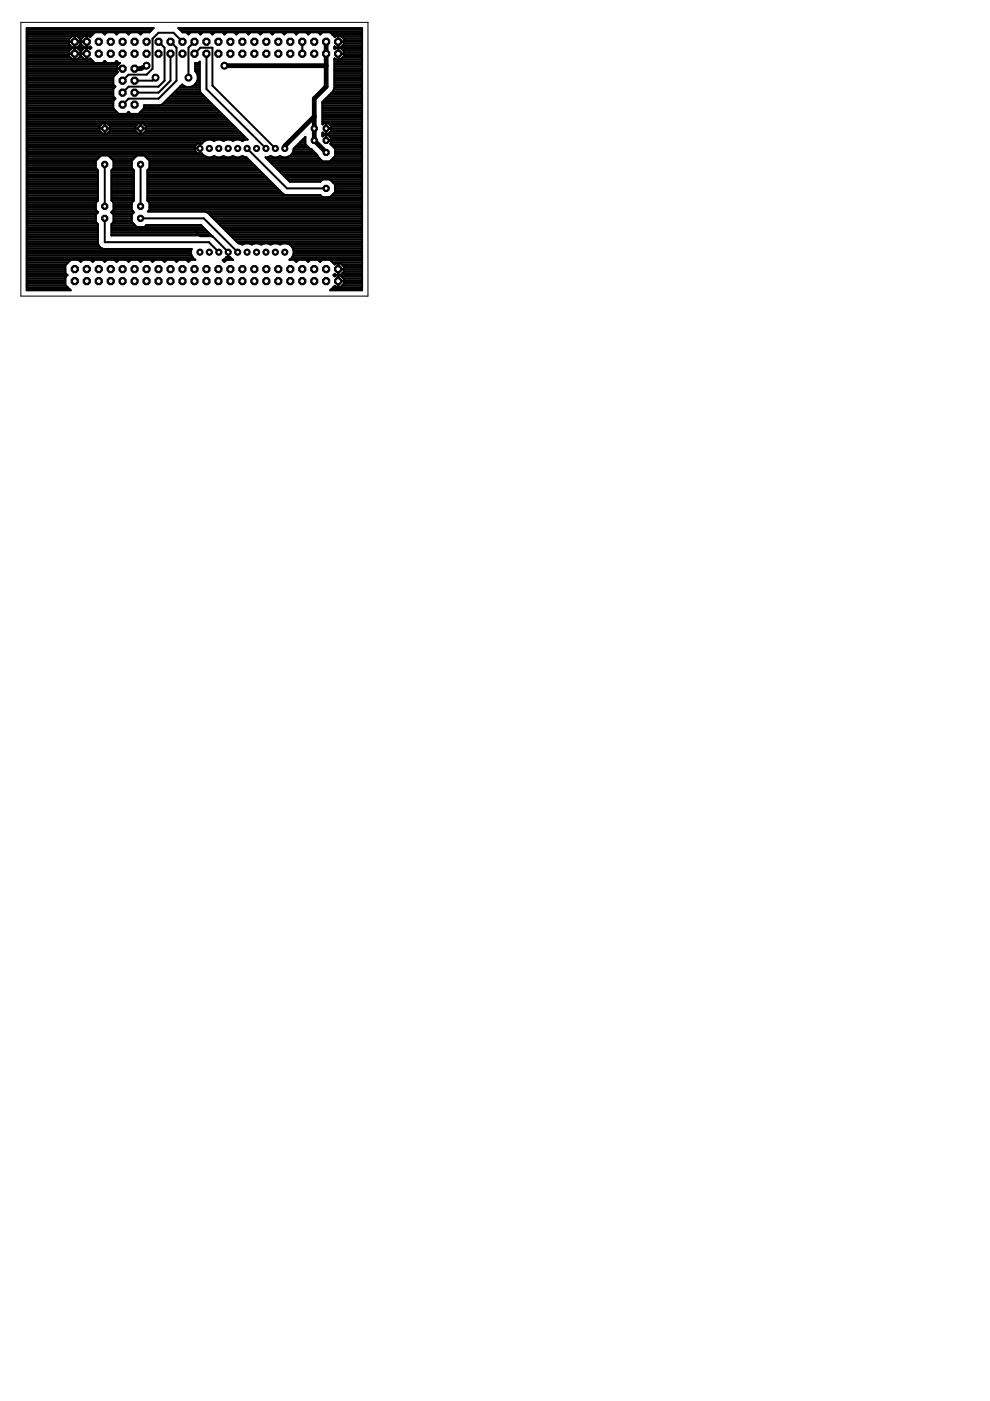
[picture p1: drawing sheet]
<svg xmlns="http://www.w3.org/2000/svg" width="210mm" height="297mm" viewBox="0 0 210 297" stroke-linecap="round" stroke-linejoin="round" font-family="sans-serif">
<g fill="none" stroke="#000" stroke-width=".42">
<path d="M5.7 8.9h10.1M5.7 12.6h13.7M5.7 13.4h19.8l-.7 .7v.4M5.7 19.7h18.3M5.7 19.4h18.3M5.7 19h18.3M5.7 18.6h18.5M5.7 18.2h18.6M5.7 17.9h18.3M5.7 17.5h18.3M5.7 17.1h18.3M5.7 16.7h18.3"/>
<path d="M5.7 16.4h18.3M5.7 16h18.6M5.7 15.6h19M5.7 15.2h19.3M5.7 14.9h19.1M5.7 14.1h19.1M5.7 13.7h19.4M5.7 13h14M5.7 12.2h9.3M5.7 11.9h8.9M5.7 11.5h8.9M5.7 11.1h8.9"/>
<path d="M5.7 10.8h9.1M5.7 10.4h9.4M5.7 10h9.6M5.7 9.6h9.2M5.7 9.2h8.9M5.7 8.5h8.9M5.7 8.1h9.1M5.7 7.7h9.5M5.7 7.4h13.9M5.7 7h14.3M5.7 6.6h26.2M5.7 6.3h26.6"/>
<path d="M14.6 11.9v-.5h2.5v.5M14.6 8.3l.7-.7h.5v2.5h-.5l-.7-.7v-.5h2.5v.5l-.7 .7h-.5v-2.5h.5l.7 .7v.5h-2.5zM14.6 11.9l.7 .7M15.8 12.6v-2.4h-.5l-.7 .7v.4h2.5v-.4l-.7-.7h-.5v2.4M15.8 12.2h.1M15.8 11.9h.1M15.8 11.5h.1M15.8 11.1h.1M15.8 10.8h.1M15.8 10.4h.1M15.8 10h.1M15.8 9.6h.1"/>
<path d="M15.8 9.2h.1M15.8 8.5h.1M15.8 8.1h.1M15.8 7.7h.1M15.9 11.4v-2.6h2.5v2.6M16.4 10h1.4M16.5 7.7h1.3M16.6 10.4h1.1M16.7 12.2h.8M16.8 9.6h.6M16.8 8.1h.6M16.9 10.8h.4"/>
<path d="M17.1 11.9l-.7 .7M17.1 11.9h.1M17.1 11.5h.1M17.1 11.1h.1M17.1 9.2h.1M17.1 8.5h.1M17.2 11.9v-.5h1.2v1.2M17.2 11.9l.7 .7M18.3 12.2h.1M18.3 11.9h.1M18.3 11.5h.1M18.3 11.1h.1"/>
<path d="M18.3 10.8h.1M18.3 10.4h.1M18.3 10h.1M18.3 9.6h.1M18.3 9.2h.1M18.3 8.5h.1M18.3 8.1h.1M18.3 7.7h.1M18.9 12.6l.2-.2 1 1M19 10h.3M19 7.7h.2M19.1 10.4h.1"/>
<path d="M19.1 10.4l.3-.3-.3-.3-.2 .3h-.5v-1.2h-1.2v.5l.7 .7h.4v-2.5h-.4l-.7 .7v.5h1.2v-1.2h.5l.2 .3 1-1h1.6l.5 .4 .4-.4h1.7l.4 .4 .5-.4h1.6l.5 .4 .4-.4h1.7l.4 .4 .5-.4h1.4l.9-1h-26.9v55.7h9.3l-1.1-1.2v-1.6l.4-.5-.4-.4v-1.7l1.1-1.1h1.7l.4 .4 .5-.4h1.6l.5 .4 .4-.4h1.6l.5 .4 .4-.4h1.7l.4 .4 .5-.4h1.6l.5 .4 .4-.4h1.7l.4 .4 .5-.4h1.6l.4 .4 .5-.4h1.6l.5 .4 .4-.4h1.7l.4 .4 .5-.4h1.6l.5 .4 .4-.4h1l-.6-.6M19.1 10.4l-.2-.2h-.5v1.1h-1.2v-.4l.7-.7h.4v2.4M21.7 13.4l.5-.5 .4 .5M21.9 7h.6M22.1 13h.2M24.3 13.4l.4-.5 .5 .5M24.4 7h.6M24.7 13h.1M27 7h.6M29.5 7h.6M33 16.5l-.7 .6h-3.8M33.6 8.8l1.3 1.3v7l-1.3 1.3h-6.3l-1.3 1.2"/>
<path d="M36.2 8.8l1.2 1.3v7l-3.8 3.8h-6.3l-1.3 1.3M36.2 11.4v5.7l-2.6 2.5h-5.1M36.8 19.7h5.8M37.2 19.4h5.2M37.5 19h4.9M37.9 18.6h4.5M38.1 6.3h38.7M38.3 18.2h.8M38.5 6.6h38.3M38.7 8.8l-1.9-1.9h-3.2l-1.3 1.3v6.4l-1.2 1.2h-3.8l-1.3 1.3M39.6 7h.7M40.8 18.2h1.6"/>
<path d="M41.2 11.4l1.3-1.3h2.5v8l13.4 13.4M41.2 8.8l-1.2 1.3v6.4M41.4 17.9h1M41.4 14.5h1M41.4 14.9h1M41.4 14.1h1M41.4 13.7h1M41.5 15.2h.9M41.7 17.5h.7M41.7 15.6h.7M41.8 17.1h.6M41.9 16h.5"/>
<path d="M41.9 16.7h.5M41.9 16.4h.5M42.1 13.4l.3-.3v6.1l.2 .5 9.9 9.9h-.5l-.6 .3-.6-.3h-.8l-.6 .3-.6-.3h-.8l-.6 .3-.6-.3h-.8l-.6 .3a1.89 1.89 0 0 0-2.6 .6 1.1 1.1 0 0 0-1.3 .3 1.1 1.1 0 0 0-.1 1.3M42.2 7h.6M42.4 13.4h-1v1.7a1.97 1.97 0 0 1 0 2.8 1.97 1.97 0 0 1-2.8 0l-4.2 4.2-.5 .2h-3.4v.7l-1.1 1.2h-1.7l-.4-.5-.5 .5h-1.6l-1.2-1.2v-1.6l.5-.5-.5-.5v-1.6l.5-.4-.5-.5v-1.6l1-1-.2-.2v-.5l1.2-.1h-20.3M43.6 11.4h.2v7.5l12.6 12.6M44.7 7h.7M47.3 7h.6M49.8 7h.6M52.3 7h.7M54.9 7h.6M57.4 7h.7"/>
<path d="M60 7h.6M62.5 7h.6M64.1 8.8v2.6M65 7h.7M67.6 7h.6M70.1 7h6.7M70.2 19.7h6.6M70.5 7.4h6.3M70.6 19.4h6.2M70.8 19h6M70.9 7.7h.2M70.9 12.6h5.9"/>
<path d="M70.9 13.4h5.9M70.9 14.5h5.9M70.9 18.6h5.9M70.9 18.2h5.9M70.9 17.9h5.9M70.9 17.5h5.9M70.9 17.1h5.9M70.9 16.7h5.9M70.9 16.4h5.9M70.9 16h5.9M70.9 15.6h5.9M70.9 15.2h5.9"/>
<path d="M70.9 14.9h5.9M70.9 14.1h5.9M70.9 13.7h5.9M70.9 13h5.9M70.9 10h.2M71 10.4h.1M71 10.4v-.6l.2 .3h.4v-1.2h1.3v.5l-.7 .7h-.4v-2.5h.4l.7 .7v.5h-1.3v-1.2h-.4l-.2 .3-1-1h-1.7l-.4 .4-.5-.4h-1.6l-.4 .4-.5-.4h-1.6l-.5 .4-.4-.4h-1.7l-.4 .4-.5-.4h-1.6l-.5 .4-.4-.4h-1.7l-.4 .4-.4-.4h-1.7l-.4 .4-.5-.4h-1.6l-.5 .4-.4-.4h-1.7l-.4 .4-.5-.4h-1.6l-.5 .4-.4-.4h-1.7l-.4 .4-.4-.4h-1.7l-.4 .4-.5-.4h-.8l-.9-1h39v55.7h-6.8l1-1 .2 .2h.4v-1.1h1.3v.4l-.7 .7h-.4v-2.4h.4l.7 .7v.5h-1.3v-1.2h-.4l-.2 .2-.3-.3 .3-.2 .2 .2M71 10.4l.2-.2h.4v1.1h1.3v-.4l-.7-.7h-.4v2.4M71.2 12.6l-.2-.2-.1 .1v6.2l-.3 .6-2.3 2.3v4.7l.1 .1 .3-.3h.9l.7 .7v.9l-.7 .7M71.6 12.2h.2M71.6 11.9h.2M71.6 11.5h.2"/>
<path d="M71.6 11.1h.2M71.6 10.8h.2M71.6 10.4h.2M71.6 10h.2M71.6 9.6h.2M71.6 9.2h.2M71.6 8.5h.2M71.6 8.1h.2M71.6 7.7h.2M71.7 8.8v2.6M71.8 8.9h5M72.3 10h4.5"/>
<path d="M72.3 7.7h4.5M72.4 10.4h4.4M72.6 12.2h4.2M72.6 9.6h4.2M72.7 8.1h4.1M72.8 10.8h4M72.9 11.9v-.5h-1.3v1.2M72.9 11.9l-.7 .7M72.9 11.9h3.9M72.9 11.5h3.9M72.9 11.1h3.9M72.9 9.2h3.9"/>
<path d="M72.9 8.5h3.9M5.7 38.1h15.1M5.7 28.3h45.5M5.7 27.2h44.4M5.7 20.1h18.3M5.7 39.9h15.1M5.7 39.6h15.1M5.7 39.2h15.1M5.7 38.8h15.1M5.7 38.4h15.1M5.7 37.7h15.1M5.7 37.3h15.1"/>
<path d="M5.7 37h15.1M5.7 36.6h15.1M5.7 36.2h15.1M5.7 35.8h14.8M5.7 35.5h14.6M5.7 35.1h14.6M5.7 34.7h14.6M5.7 34.3h14.6M5.7 34h14.7M5.7 33.6h15.1M5.7 33.2h15.5M5.7 32.8h37.4"/>
<path d="M5.7 32.4h36.2M5.7 32.1h35.8M5.7 31.7h35.6M5.7 31.3h35.6M5.7 31h35.7M5.7 30.6h36M5.7 30.2h37.3M5.7 29.8h37.8M5.7 29.5h46.7M5.7 29.1h46.3M5.7 28.7h45.9M5.7 28h15.6"/>
<path d="M5.7 27.6h15.4M5.7 26.8h15.4M5.7 26.5h15.7M5.7 26.1h43.3M5.7 25.7h42.9M5.7 25.3h42.5M5.7 25h42.2M5.7 24.6h41.8M5.7 24.2h41.4M5.7 23.9h19.2M5.7 23.5h18.8M5.7 23.1h18.4"/>
<path d="M5.7 22.7h18.3M5.7 22.4h18.3M5.7 22h18.3M5.7 21.6h18.3M5.7 21.2h18.5M5.7 20.8h18.7M5.7 20.5h18.3M21.7 28.4l-.6-.7v-.9l.6-.7h.9l.7 .7v.9l-.7 .7M22.2 26.1v2.3M22.2 34.9v8.9M22.2 28h.1M22.2 27.6h.1"/>
<path d="M22.2 26.8h.1M22.2 26.5h.1M23 26.5h6M23.1 28h5.9M23.2 33.2h5.6M23.3 27.6h5.4M23.3 26.8h5.4M23.6 33.6h4.8M23.6 38.1h4.8M23.6 39.9h4.8M23.6 39.6h4.8M23.6 39.2h4.8"/>
<path d="M23.6 38.8h4.8M23.6 38.4h4.8M23.6 37.7h4.8M23.6 37.3h4.8M23.6 37h4.8M23.6 36.6h4.8M23.6 36.2h4.8M23.9 35.8h4.2M23.9 34h4.2M24.1 35.5h3.8M24.1 35.1h3.8M24.1 34.7h3.8"/>
<path d="M24.1 34.3h3.8M27.1 23.9h.3M29.4 28.4l-.7-.7v-.9l.7-.7h.9l.6 .7v.9l-.6 .7M29.7 23.9h17M29.8 26.1v2.3M29.8 34.9v9.1M29.8 28h.1M29.8 27.6h.1M29.8 26.8h.1M29.8 26.5h.1M30 23.5h16.4M30.4 23.1h15.6"/>
<path d="M30.5 22.7h15.1M30.5 22.4h14.7M30.6 26.5h18.8M30.7 28h20.2M30.8 33.2h12.9M30.9 27.6h19.6M30.9 26.8h18.8M31.2 33.6h21.3M31.2 38.1h25.8M31.2 39.9h27.6M31.2 39.6h27.3M31.2 39.2h26.9"/>
<path d="M31.2 38.8h26.5M31.2 38.4h26.1M31.2 37.7h25.4M31.2 37.3h25M31.2 37h24.6M31.2 36.6h24.3M31.2 36.2h23.9M31.5 35.8h23.2M31.6 34h21.3M31.7 35.5h22.7M31.7 35.1h22.3M31.7 34.7h21.9"/>
<path d="M31.7 34.3h21.5M34.6 22h10.3M34.9 21.6h9.6M35.3 21.2h8.8M35.7 20.8h8.1M36 20.5h7.4M36.4 20.1h6.6M41.3 31.5h1.1M41.4 32.1a1.07 1.07 0 0 0 1.4 .4 1.89 1.89 0 0 0 2.6 .6l.6 .3h.8l.6-.3 .6 .3h.8l.6-.3 .6 .3h.8l.6-.3 .9 .3 7.7 7.7 .6 .3h7.3l.5 .4M42.4 30.4v2.2M42.4 32.4h.1M42.4 32.1h.1"/>
<path d="M42.4 31.7h.1M42.4 31.3h.1M42.4 31h.1M42.4 30.6h.1M45.1 33.2h.6M45.3 29.8h.2M47.1 33.2h.6M47.3 29.8h.2M49.1 33.2h.6M49.3 29.8h.2M51.1 33.2h.5M51.3 29.8h.2"/>
<path d="M52.4 31.5l8.5 8.4h8.3M56.5 33.6h11.3M56.9 34h11.2M57.1 33.2h.6M57.3 34.3h19.5M57.6 34.7h19.2M58 35.1h18.8M58.4 35.5h18.4M58.7 35.8h18.1M59.1 36.2h17.7M59.1 33.2h.5M59.5 36.6h17.3"/>
<path d="M59.9 37h16.9M60.2 37.3h16.6M60.4 30.9l-.1 .2M60.6 37.7h16.2M61 38.1h15.8M61.1 33.2h6.3M61.4 38.4h6.6M61.7 32.8h5.5M62 32.4h4.9M62.2 32.1h4.3M62.3 31.7h3.8M62.4 31.3h3.1"/>
<path d="M62.8 31h2.4M63.2 30.6h1.6M63.6 30.2h1.1M63.9 29.8h.8M64.3 29.5h.4M64.7 29.1h.1M64.7 30.6v-1.6l-2.4 2.5a1.86 1.86 0 0 1-2.9 1.6l-.6 .3h-.8l-.6-.3-.6 .3h-.5l5.1 5.1h6.5l.5-.4M68.3 28.3h8.5M68.3 28.7h.3M68.3 26.1h8.5M68.3 25.7h8.5M68.3 25.3h8.5"/>
<path d="M68.3 25h8.5M68.3 24.6h8.5M68.3 24.2h8.5M68.3 23.9h8.5M68.3 23.5h8.5M68.3 23.1h8.5M68.3 22.7h8.5M68.3 22.4h8.5M68.3 22h8.5M68.4 21.6h8.4M68.7 28.4l-.3-.3-.1 .1 .1 .7 .3-.2h.9l.7 .6v.9l-.3 .3 1 1v1.6l-1.1 1.1h-1.5l-1.1-1.1v-.2l-2.6-2.3M68.7 21.2h8.1"/>
<path d="M69.1 20.8h7.7M69.2 28.7v1.1h1.1M69.2 26.1v2.3M69.2 27.2h7.6M69.2 29.5h.1M69.2 29.1h.1M69.2 28.7h.1M69.2 28h.1M69.2 27.6h.1M69.2 26.8h.1M69.2 26.5h.1M69.5 20.5h7.3"/>
<path d="M69.7 28.7h7.1M69.9 20.1h6.9M69.9 38.1l1.1 1.1v1.5M70 26.5h6.8M70 28h6.8M70 29.1h6.8M70.1 30.6h6.7M70.2 34h6.6M70.3 30.2h6.5M70.3 29.8h6.5M70.3 29.5h6.5M70.3 27.6h6.5"/>
<path d="M70.3 26.8h6.5M70.3 38.4h6.5M70.5 31h6.3M70.6 33.6h6.2M70.7 38.8h6.1M70.8 31.3h6M70.9 33.2h5.9M71 39.9h5.8M71 39.6h5.8M71 39.2h5.8M71 32.8h5.8M71 32.4h5.8"/>
<path d="M71 32.1h5.8M71 31.7h5.8M5.7 54.5h35.1M5.7 58.3h8.6M5.7 41.8h15.1M5.7 59.8h8.2M5.7 59.4h8.2M5.7 59h8.2M5.7 58.7h8.3M5.7 57.9h8.2M5.7 57.5h8.2M5.7 57.2h8.2"/>
<path d="M5.7 56.8h8.2M5.7 56.4h8.2M5.7 56h8.4M5.7 55.7h8.8M5.7 55.3h9.1M5.7 54.9h35.5M5.7 54.2h35M5.7 53.8h34.8M5.7 53.4h34.8M5.7 53h34.8M5.7 52.7h16M5.7 52.3h15.4"/>
<path d="M5.7 51.9h15.2M5.7 51.5h15.1M5.7 51.2h15.1M5.7 50.8h15.1M5.7 50.4h15.1M5.7 50.1h15.1M5.7 49.7h15.1M5.7 49.3h15.1M5.7 48.9h15.1M5.7 48.6h15.1M5.7 48.2h15.1M5.7 47.8h15.1"/>
<path d="M5.7 47.4h15M5.7 47.1h14.6M5.7 46.7h14.6M5.7 46.3h14.6M5.7 45.9h14.6M5.7 45.6h14.6M5.7 45.2h14.9M5.7 44.8h14.9M5.7 44.4h14.6M5.7 44.1h14.6M5.7 43.7h14.6M5.7 43.3h14.6"/>
<path d="M5.7 42.9h14.6M5.7 42.6h15M5.7 42.2h15.1M5.7 41.4h15.1M5.7 41.1h15.1M5.7 40.7h15.1M5.7 40.3h15.1M16.9 55.3h.5M19.4 55.3h.5M20.3 45.5l.5-.5-.5-.5v-1.5l.5-.5v-6.4l-.5-.5v-1.5l1.1-1.1h1.6l1.1 1.1v1.5l-.5 .5v6.4l.5 .5v1.5l-.5 .5 .5 .5M20.3 45.5v1.6M20.3 47.1l.5 .4v4.1l.6 1 .5 .2h18.8l-.2 1 .3 .7"/>
<path d="M21.9 55.3h.5M22.2 46.3v5.1h22.1l2.1 2.1M23.6 41.8h4.8M23.6 49.7h21M23.6 49.3h20.6M23.6 48.9h20.2M23.6 48.6h19.9M23.6 48.2h19.5M23.6 47.8h5.1M23.6 42.2h4.8M23.6 41.4h4.8M23.6 41.1h4.8"/>
<path d="M23.6 40.7h4.8M23.6 40.3h4.8M23.7 42.6h4.6M23.7 47.4h4.6M23.7 45.2h4.6M23.8 44.8h4.4M24 42.9h4M24.1 47.1l-.5 .4v2.4h21l.4 .2-2.4-2.4h-11.5l-.5 .5h-1.6l-1.1-1.1M24.1 45.5v1.6M24.1 47.1h3.8M24.1 46.7h3.8M24.1 46.3h3.8"/>
<path d="M24.1 45.9h3.8M24.1 45.6h3.8M24.1 44.4h3.8M24.1 44.1h3.8M24.1 43.7h3.8M24.1 43.3h3.8M24.5 55.3h.5M27 55.3h.5M27.9 45.5l.5-.5-.5-.5v-1.5l.5-.5v-6.4l-.5-.5v-1.5l1.1-1.1h1.6l1.1 1.1v1.5l-.5 .5v6.4l.5 .5v1.5l-.4 .4h12.2l.5 .2 6.5 6.5 .9 .3 .6-.3h.8l.6 .3 .6-.3h.8l.6 .3 .6-.3h.8l.6 .3 .6-.3h.8l.6 .3a1.9 1.9 0 0 1 2.4 .2 1.9 1.9 0 0 1 .2 2.4M27.9 45.5v1.6M29.6 55.3h.5M29.8 46.3h13.4l7.2 7.2"/>
<path d="M30.9 47.8h11.8M31.2 41.8h45.6M31.2 42.2h45.6M31.2 41.4h36.8M31.2 41.1h28.8M31.2 40.7h28.4M31.2 40.3h28M31.3 42.6h45.5M31.4 44.8h45.4M31.7 42.9h45.1M31.7 44.4h45.1M31.7 44.1h45.1"/>
<path d="M31.7 43.7h45.1M31.7 43.3h45.1M32.1 55.3h.5M34.6 55.3h.5M37.2 55.3h.5M39.7 55.3h.5M41.2 48.8l1.3 1.3h2.5l3.4 3.3v1.2M44.1 45.2h32.7M44.5 45.6h32.3M44.9 50.1h.1M44.9 45.9h31.9M45.2 46.3h31.6"/>
<path d="M45.6 46.7h31.2M46 47.1h30.8M46.4 47.4h30.4M46.7 47.8h30.1M47.1 48.2h29.7M47.3 55.3h.5M47.5 48.6h29.3M47.6 54.9h1.6M47.9 48.9h28.9M48 54.5h.1M48 54.5l-.8 .7 .4 .3 .4-.4h1.4l-.6-.6h-.1M48.1 54.5h.6"/>
<path d="M48.2 49.3h28.6M48.4 53.5h.1M48.4 54.2h.1M48.4 53.8h.1M48.6 49.7h28.2M48.7 54.5h.1M49 50.1h27.8M49.4 50.4h27.4M49.7 50.8h27.1M50.1 51.2h26.7M50.5 51.5h26.3M61.5 51.9h15.3"/>
<path d="M61.6 54.9h15.2M61.9 52.3h14.9M62 54.5h14.8M62 54.5l-.6 .6h1l.4 .4 .5-.4h1.6l.5 .4 .4-.4h1.6l.5 .4 .4-.4h1.7l1 1 .2-.2h.4v1.1h1.3v-.4l-.7-.7h-.4v2.4M62.1 52.7h14.7M62.1 54.2h14.7M62.2 53h14.6M62.3 53.8h14.5M62.3 53.4h14.5M62.6 55.3h.5M65.1 55.3h.5M67.6 55.3h.5"/>
<path d="M70.2 55.3h6.6M70.3 41.4h6.5M70.6 55.7h6.2M70.7 41.1h6.1M70.7 58.3h6.1M70.9 56h.1M71 40.7l-1.1 1.1M71 40.7h5.8M71 40.3h5.8M71.6 58.3v-1.2h1.3v.5l-.7 .7M71.6 59.8h.2M71.6 59.4h.2"/>
<path d="M71.6 59h.2M71.6 58.7h.2M71.6 57.9h.2M71.6 57.5h.2M71.6 57.2h.2M71.6 56.8h.2M71.6 56.4h.2M71.6 56h.2M71.7 57.1v2.5M72.4 56h4.4M72.5 58.7h4.3M72.6 57.9h4.2"/>
<path d="M72.8 56.4h4M72.9 59h3.9M72.9 59.8h3.9M72.9 59.4h3.9M72.9 57.5h3.9M72.9 57.2h3.9M72.9 56.8h3.9M5.7 61.3h9M5.7 60.9h8.7M5.7 60.5h8.3M5.7 60.2h8.2M70.3 61.3h6.5"/>
<path d="M70.7 60.9h6.1M71.6 60.5h.2M71.6 60.2h.2M72.5 60.5h4.3M72.9 60.2h3.9"/>
</g>
<path d="M31.1 13.9l-1.3 .7h-1.3M47.6 13.9h21.6M69.2 8.8v9.6l-2.6 2.5v8.9l2.6 2.5M66.6 24.7l-6.2 6.2v.6" fill="none" stroke="#000" stroke-width="1"/>
<circle cx="26" cy="14.6" r=".83" fill="#000" stroke="#000" stroke-width=".21"/>
<circle cx="26" cy="14.6" r=".51" fill="#fff" stroke="#000" stroke-width=".21"/>
<circle cx="28.5" cy="14.6" r=".83" fill="#000" stroke="#000" stroke-width=".21"/>
<circle cx="28.5" cy="14.6" r=".51" fill="#fff" stroke="#000" stroke-width=".21"/>
<circle cx="26" cy="17.1" r=".83" fill="#000" stroke="#000" stroke-width=".21"/>
<circle cx="26" cy="17.1" r=".51" fill="#fff" stroke="#000" stroke-width=".21"/>
<circle cx="28.5" cy="17.1" r=".83" fill="#000" stroke="#000" stroke-width=".21"/>
<circle cx="28.5" cy="17.1" r=".51" fill="#fff" stroke="#000" stroke-width=".21"/>
<circle cx="26" cy="19.6" r=".83" fill="#000" stroke="#000" stroke-width=".21"/>
<circle cx="26" cy="19.6" r=".51" fill="#fff" stroke="#000" stroke-width=".21"/>
<circle cx="28.5" cy="19.6" r=".83" fill="#000" stroke="#000" stroke-width=".21"/>
<circle cx="28.5" cy="19.6" r=".51" fill="#fff" stroke="#000" stroke-width=".21"/>
<circle cx="26" cy="22.2" r=".83" fill="#000" stroke="#000" stroke-width=".21"/>
<circle cx="26" cy="22.2" r=".51" fill="#fff" stroke="#000" stroke-width=".21"/>
<circle cx="28.5" cy="22.2" r=".83" fill="#000" stroke="#000" stroke-width=".21"/>
<circle cx="28.5" cy="22.2" r=".51" fill="#fff" stroke="#000" stroke-width=".21"/>
<circle cx="60.4" cy="31.5" r=".66" fill="#000" stroke="#000" stroke-width=".21"/>
<circle cx="60.4" cy="31.5" r=".4" fill="#fff" stroke="#000" stroke-width=".21"/>
<circle cx="58.4" cy="31.5" r=".66" fill="#000" stroke="#000" stroke-width=".21"/>
<circle cx="58.4" cy="31.5" r=".4" fill="#fff" stroke="#000" stroke-width=".21"/>
<circle cx="56.4" cy="31.5" r=".66" fill="#000" stroke="#000" stroke-width=".21"/>
<circle cx="56.4" cy="31.5" r=".4" fill="#fff" stroke="#000" stroke-width=".21"/>
<circle cx="54.4" cy="31.5" r=".66" fill="#000" stroke="#000" stroke-width=".21"/>
<circle cx="54.4" cy="31.5" r=".4" fill="#fff" stroke="#000" stroke-width=".21"/>
<circle cx="52.4" cy="31.5" r=".66" fill="#000" stroke="#000" stroke-width=".21"/>
<circle cx="52.4" cy="31.5" r=".4" fill="#fff" stroke="#000" stroke-width=".21"/>
<circle cx="50.4" cy="31.5" r=".66" fill="#000" stroke="#000" stroke-width=".21"/>
<circle cx="50.4" cy="31.5" r=".4" fill="#fff" stroke="#000" stroke-width=".21"/>
<circle cx="48.4" cy="31.5" r=".66" fill="#000" stroke="#000" stroke-width=".21"/>
<circle cx="48.4" cy="31.5" r=".4" fill="#fff" stroke="#000" stroke-width=".21"/>
<circle cx="46.4" cy="31.5" r=".66" fill="#000" stroke="#000" stroke-width=".21"/>
<circle cx="46.4" cy="31.5" r=".4" fill="#fff" stroke="#000" stroke-width=".21"/>
<circle cx="44.4" cy="31.5" r=".66" fill="#000" stroke="#000" stroke-width=".21"/>
<circle cx="44.4" cy="31.5" r=".4" fill="#fff" stroke="#000" stroke-width=".21"/>
<circle cx="42.4" cy="31.5" r=".66" fill="#000" stroke="#000" stroke-width=".21"/>
<circle cx="42.4" cy="31.5" r=".4" fill="#fff" stroke="#000" stroke-width=".21"/>
<circle cx="42.4" cy="53.5" r=".66" fill="#000" stroke="#000" stroke-width=".21"/>
<circle cx="42.4" cy="53.5" r=".4" fill="#fff" stroke="#000" stroke-width=".21"/>
<circle cx="44.4" cy="53.5" r=".66" fill="#000" stroke="#000" stroke-width=".21"/>
<circle cx="44.4" cy="53.5" r=".4" fill="#fff" stroke="#000" stroke-width=".21"/>
<circle cx="46.4" cy="53.5" r=".66" fill="#000" stroke="#000" stroke-width=".21"/>
<circle cx="46.4" cy="53.5" r=".4" fill="#fff" stroke="#000" stroke-width=".21"/>
<circle cx="48.4" cy="53.5" r=".66" fill="#000" stroke="#000" stroke-width=".21"/>
<circle cx="48.4" cy="53.5" r=".4" fill="#fff" stroke="#000" stroke-width=".21"/>
<circle cx="50.4" cy="53.5" r=".66" fill="#000" stroke="#000" stroke-width=".21"/>
<circle cx="50.4" cy="53.5" r=".4" fill="#fff" stroke="#000" stroke-width=".21"/>
<circle cx="52.4" cy="53.5" r=".66" fill="#000" stroke="#000" stroke-width=".21"/>
<circle cx="52.4" cy="53.5" r=".4" fill="#fff" stroke="#000" stroke-width=".21"/>
<circle cx="54.4" cy="53.5" r=".66" fill="#000" stroke="#000" stroke-width=".21"/>
<circle cx="54.4" cy="53.5" r=".4" fill="#fff" stroke="#000" stroke-width=".21"/>
<circle cx="56.4" cy="53.5" r=".66" fill="#000" stroke="#000" stroke-width=".21"/>
<circle cx="56.4" cy="53.5" r=".4" fill="#fff" stroke="#000" stroke-width=".21"/>
<circle cx="58.4" cy="53.5" r=".66" fill="#000" stroke="#000" stroke-width=".21"/>
<circle cx="58.4" cy="53.5" r=".4" fill="#fff" stroke="#000" stroke-width=".21"/>
<circle cx="60.4" cy="53.5" r=".66" fill="#000" stroke="#000" stroke-width=".21"/>
<circle cx="60.4" cy="53.5" r=".4" fill="#fff" stroke="#000" stroke-width=".21"/>
<circle cx="29.8" cy="27.2" r=".71" fill="#000" stroke="#000" stroke-width=".21"/>
<circle cx="29.8" cy="27.2" r=".4" fill="#fff" stroke="#000" stroke-width=".21"/>
<circle cx="29.8" cy="34.9" r=".71" fill="#000" stroke="#000" stroke-width=".21"/>
<circle cx="29.8" cy="34.9" r=".4" fill="#fff" stroke="#000" stroke-width=".21"/>
<circle cx="29.8" cy="46.3" r=".71" fill="#000" stroke="#000" stroke-width=".21"/>
<circle cx="29.8" cy="46.3" r=".4" fill="#fff" stroke="#000" stroke-width=".21"/>
<circle cx="29.8" cy="43.8" r=".71" fill="#000" stroke="#000" stroke-width=".21"/>
<circle cx="29.8" cy="43.8" r=".4" fill="#fff" stroke="#000" stroke-width=".21"/>
<circle cx="71.7" cy="57.1" r=".83" fill="#000" stroke="#000" stroke-width=".21"/>
<circle cx="71.7" cy="57.1" r=".51" fill="#fff" stroke="#000" stroke-width=".21"/>
<circle cx="71.7" cy="59.6" r=".83" fill="#000" stroke="#000" stroke-width=".21"/>
<circle cx="71.7" cy="59.6" r=".51" fill="#fff" stroke="#000" stroke-width=".21"/>
<circle cx="69.2" cy="57.1" r=".83" fill="#000" stroke="#000" stroke-width=".21"/>
<circle cx="69.2" cy="57.1" r=".51" fill="#fff" stroke="#000" stroke-width=".21"/>
<circle cx="69.2" cy="59.6" r=".83" fill="#000" stroke="#000" stroke-width=".21"/>
<circle cx="69.2" cy="59.6" r=".51" fill="#fff" stroke="#000" stroke-width=".21"/>
<circle cx="66.6" cy="57.1" r=".83" fill="#000" stroke="#000" stroke-width=".21"/>
<circle cx="66.6" cy="57.1" r=".51" fill="#fff" stroke="#000" stroke-width=".21"/>
<circle cx="66.6" cy="59.6" r=".83" fill="#000" stroke="#000" stroke-width=".21"/>
<circle cx="66.6" cy="59.6" r=".51" fill="#fff" stroke="#000" stroke-width=".21"/>
<circle cx="64.1" cy="57.1" r=".83" fill="#000" stroke="#000" stroke-width=".21"/>
<circle cx="64.1" cy="57.1" r=".51" fill="#fff" stroke="#000" stroke-width=".21"/>
<circle cx="64.1" cy="59.6" r=".83" fill="#000" stroke="#000" stroke-width=".21"/>
<circle cx="64.1" cy="59.6" r=".51" fill="#fff" stroke="#000" stroke-width=".21"/>
<circle cx="61.6" cy="57.1" r=".83" fill="#000" stroke="#000" stroke-width=".21"/>
<circle cx="61.6" cy="57.1" r=".51" fill="#fff" stroke="#000" stroke-width=".21"/>
<circle cx="61.6" cy="59.6" r=".83" fill="#000" stroke="#000" stroke-width=".21"/>
<circle cx="61.6" cy="59.6" r=".51" fill="#fff" stroke="#000" stroke-width=".21"/>
<circle cx="59" cy="57.1" r=".83" fill="#000" stroke="#000" stroke-width=".21"/>
<circle cx="59" cy="57.1" r=".51" fill="#fff" stroke="#000" stroke-width=".21"/>
<circle cx="59" cy="59.6" r=".83" fill="#000" stroke="#000" stroke-width=".21"/>
<circle cx="59" cy="59.6" r=".51" fill="#fff" stroke="#000" stroke-width=".21"/>
<circle cx="56.5" cy="57.1" r=".83" fill="#000" stroke="#000" stroke-width=".21"/>
<circle cx="56.5" cy="57.1" r=".51" fill="#fff" stroke="#000" stroke-width=".21"/>
<circle cx="56.5" cy="59.6" r=".83" fill="#000" stroke="#000" stroke-width=".21"/>
<circle cx="56.5" cy="59.6" r=".51" fill="#fff" stroke="#000" stroke-width=".21"/>
<circle cx="53.9" cy="57.1" r=".83" fill="#000" stroke="#000" stroke-width=".21"/>
<circle cx="53.9" cy="57.1" r=".51" fill="#fff" stroke="#000" stroke-width=".21"/>
<circle cx="53.9" cy="59.6" r=".83" fill="#000" stroke="#000" stroke-width=".21"/>
<circle cx="53.9" cy="59.6" r=".51" fill="#fff" stroke="#000" stroke-width=".21"/>
<circle cx="51.4" cy="57.1" r=".83" fill="#000" stroke="#000" stroke-width=".21"/>
<circle cx="51.4" cy="57.1" r=".51" fill="#fff" stroke="#000" stroke-width=".21"/>
<circle cx="51.4" cy="59.6" r=".83" fill="#000" stroke="#000" stroke-width=".21"/>
<circle cx="51.4" cy="59.6" r=".51" fill="#fff" stroke="#000" stroke-width=".21"/>
<circle cx="48.9" cy="57.1" r=".83" fill="#000" stroke="#000" stroke-width=".21"/>
<circle cx="48.9" cy="57.1" r=".51" fill="#fff" stroke="#000" stroke-width=".21"/>
<circle cx="48.9" cy="59.6" r=".83" fill="#000" stroke="#000" stroke-width=".21"/>
<circle cx="48.9" cy="59.6" r=".51" fill="#fff" stroke="#000" stroke-width=".21"/>
<circle cx="46.3" cy="57.1" r=".83" fill="#000" stroke="#000" stroke-width=".21"/>
<circle cx="46.3" cy="57.1" r=".51" fill="#fff" stroke="#000" stroke-width=".21"/>
<circle cx="46.3" cy="59.6" r=".83" fill="#000" stroke="#000" stroke-width=".21"/>
<circle cx="46.3" cy="59.6" r=".51" fill="#fff" stroke="#000" stroke-width=".21"/>
<circle cx="43.8" cy="57.1" r=".83" fill="#000" stroke="#000" stroke-width=".21"/>
<circle cx="43.8" cy="57.1" r=".51" fill="#fff" stroke="#000" stroke-width=".21"/>
<circle cx="43.8" cy="59.6" r=".83" fill="#000" stroke="#000" stroke-width=".21"/>
<circle cx="43.8" cy="59.6" r=".51" fill="#fff" stroke="#000" stroke-width=".21"/>
<circle cx="41.2" cy="57.1" r=".83" fill="#000" stroke="#000" stroke-width=".21"/>
<circle cx="41.2" cy="57.1" r=".51" fill="#fff" stroke="#000" stroke-width=".21"/>
<circle cx="41.2" cy="59.6" r=".83" fill="#000" stroke="#000" stroke-width=".21"/>
<circle cx="41.2" cy="59.6" r=".51" fill="#fff" stroke="#000" stroke-width=".21"/>
<circle cx="38.7" cy="57.1" r=".83" fill="#000" stroke="#000" stroke-width=".21"/>
<circle cx="38.7" cy="57.1" r=".51" fill="#fff" stroke="#000" stroke-width=".21"/>
<circle cx="38.7" cy="59.6" r=".83" fill="#000" stroke="#000" stroke-width=".21"/>
<circle cx="38.7" cy="59.6" r=".51" fill="#fff" stroke="#000" stroke-width=".21"/>
<circle cx="36.2" cy="57.1" r=".83" fill="#000" stroke="#000" stroke-width=".21"/>
<circle cx="36.2" cy="57.1" r=".51" fill="#fff" stroke="#000" stroke-width=".21"/>
<circle cx="36.2" cy="59.6" r=".83" fill="#000" stroke="#000" stroke-width=".21"/>
<circle cx="36.2" cy="59.6" r=".51" fill="#fff" stroke="#000" stroke-width=".21"/>
<circle cx="33.6" cy="57.1" r=".83" fill="#000" stroke="#000" stroke-width=".21"/>
<circle cx="33.6" cy="57.1" r=".51" fill="#fff" stroke="#000" stroke-width=".21"/>
<circle cx="33.6" cy="59.6" r=".83" fill="#000" stroke="#000" stroke-width=".21"/>
<circle cx="33.6" cy="59.6" r=".51" fill="#fff" stroke="#000" stroke-width=".21"/>
<circle cx="31.1" cy="57.1" r=".83" fill="#000" stroke="#000" stroke-width=".21"/>
<circle cx="31.1" cy="57.1" r=".51" fill="#fff" stroke="#000" stroke-width=".21"/>
<circle cx="31.1" cy="59.6" r=".83" fill="#000" stroke="#000" stroke-width=".21"/>
<circle cx="31.1" cy="59.6" r=".51" fill="#fff" stroke="#000" stroke-width=".21"/>
<circle cx="28.5" cy="57.1" r=".83" fill="#000" stroke="#000" stroke-width=".21"/>
<circle cx="28.5" cy="57.1" r=".51" fill="#fff" stroke="#000" stroke-width=".21"/>
<circle cx="28.5" cy="59.6" r=".83" fill="#000" stroke="#000" stroke-width=".21"/>
<circle cx="28.5" cy="59.6" r=".51" fill="#fff" stroke="#000" stroke-width=".21"/>
<circle cx="26" cy="57.1" r=".83" fill="#000" stroke="#000" stroke-width=".21"/>
<circle cx="26" cy="57.1" r=".51" fill="#fff" stroke="#000" stroke-width=".21"/>
<circle cx="26" cy="59.6" r=".83" fill="#000" stroke="#000" stroke-width=".21"/>
<circle cx="26" cy="59.6" r=".51" fill="#fff" stroke="#000" stroke-width=".21"/>
<circle cx="23.5" cy="57.1" r=".83" fill="#000" stroke="#000" stroke-width=".21"/>
<circle cx="23.5" cy="57.1" r=".51" fill="#fff" stroke="#000" stroke-width=".21"/>
<circle cx="23.5" cy="59.6" r=".83" fill="#000" stroke="#000" stroke-width=".21"/>
<circle cx="23.5" cy="59.6" r=".51" fill="#fff" stroke="#000" stroke-width=".21"/>
<circle cx="20.9" cy="57.1" r=".83" fill="#000" stroke="#000" stroke-width=".21"/>
<circle cx="20.9" cy="57.1" r=".51" fill="#fff" stroke="#000" stroke-width=".21"/>
<circle cx="20.9" cy="59.6" r=".83" fill="#000" stroke="#000" stroke-width=".21"/>
<circle cx="20.9" cy="59.6" r=".51" fill="#fff" stroke="#000" stroke-width=".21"/>
<circle cx="18.4" cy="57.1" r=".83" fill="#000" stroke="#000" stroke-width=".21"/>
<circle cx="18.4" cy="57.1" r=".51" fill="#fff" stroke="#000" stroke-width=".21"/>
<circle cx="18.4" cy="59.6" r=".83" fill="#000" stroke="#000" stroke-width=".21"/>
<circle cx="18.4" cy="59.6" r=".51" fill="#fff" stroke="#000" stroke-width=".21"/>
<circle cx="15.9" cy="57.1" r=".83" fill="#000" stroke="#000" stroke-width=".21"/>
<circle cx="15.9" cy="57.1" r=".51" fill="#fff" stroke="#000" stroke-width=".21"/>
<circle cx="15.9" cy="59.6" r=".83" fill="#000" stroke="#000" stroke-width=".21"/>
<circle cx="15.9" cy="59.6" r=".51" fill="#fff" stroke="#000" stroke-width=".21"/>
<circle cx="71.7" cy="8.8" r=".83" fill="#000" stroke="#000" stroke-width=".21"/>
<circle cx="71.7" cy="8.8" r=".51" fill="#fff" stroke="#000" stroke-width=".21"/>
<circle cx="71.7" cy="11.4" r=".83" fill="#000" stroke="#000" stroke-width=".21"/>
<circle cx="71.7" cy="11.4" r=".51" fill="#fff" stroke="#000" stroke-width=".21"/>
<circle cx="69.2" cy="8.8" r=".83" fill="#000" stroke="#000" stroke-width=".21"/>
<circle cx="69.2" cy="8.8" r=".51" fill="#fff" stroke="#000" stroke-width=".21"/>
<circle cx="69.2" cy="11.4" r=".83" fill="#000" stroke="#000" stroke-width=".21"/>
<circle cx="69.2" cy="11.4" r=".51" fill="#fff" stroke="#000" stroke-width=".21"/>
<circle cx="66.6" cy="8.8" r=".83" fill="#000" stroke="#000" stroke-width=".21"/>
<circle cx="66.6" cy="8.8" r=".51" fill="#fff" stroke="#000" stroke-width=".21"/>
<circle cx="66.6" cy="11.4" r=".83" fill="#000" stroke="#000" stroke-width=".21"/>
<circle cx="66.6" cy="11.4" r=".51" fill="#fff" stroke="#000" stroke-width=".21"/>
<circle cx="64.1" cy="8.8" r=".83" fill="#000" stroke="#000" stroke-width=".21"/>
<circle cx="64.1" cy="8.8" r=".51" fill="#fff" stroke="#000" stroke-width=".21"/>
<circle cx="64.1" cy="11.4" r=".83" fill="#000" stroke="#000" stroke-width=".21"/>
<circle cx="64.1" cy="11.4" r=".51" fill="#fff" stroke="#000" stroke-width=".21"/>
<circle cx="61.6" cy="8.8" r=".83" fill="#000" stroke="#000" stroke-width=".21"/>
<circle cx="61.6" cy="8.8" r=".51" fill="#fff" stroke="#000" stroke-width=".21"/>
<circle cx="61.6" cy="11.4" r=".83" fill="#000" stroke="#000" stroke-width=".21"/>
<circle cx="61.6" cy="11.4" r=".51" fill="#fff" stroke="#000" stroke-width=".21"/>
<circle cx="59" cy="8.8" r=".83" fill="#000" stroke="#000" stroke-width=".21"/>
<circle cx="59" cy="8.8" r=".51" fill="#fff" stroke="#000" stroke-width=".21"/>
<circle cx="59" cy="11.4" r=".83" fill="#000" stroke="#000" stroke-width=".21"/>
<circle cx="59" cy="11.4" r=".51" fill="#fff" stroke="#000" stroke-width=".21"/>
<circle cx="56.5" cy="8.8" r=".83" fill="#000" stroke="#000" stroke-width=".21"/>
<circle cx="56.5" cy="8.8" r=".51" fill="#fff" stroke="#000" stroke-width=".21"/>
<circle cx="56.5" cy="11.4" r=".83" fill="#000" stroke="#000" stroke-width=".21"/>
<circle cx="56.5" cy="11.4" r=".51" fill="#fff" stroke="#000" stroke-width=".21"/>
<circle cx="53.9" cy="8.8" r=".83" fill="#000" stroke="#000" stroke-width=".21"/>
<circle cx="53.9" cy="8.8" r=".51" fill="#fff" stroke="#000" stroke-width=".21"/>
<circle cx="53.9" cy="11.4" r=".83" fill="#000" stroke="#000" stroke-width=".21"/>
<circle cx="53.9" cy="11.4" r=".51" fill="#fff" stroke="#000" stroke-width=".21"/>
<circle cx="51.4" cy="8.8" r=".83" fill="#000" stroke="#000" stroke-width=".21"/>
<circle cx="51.4" cy="8.8" r=".51" fill="#fff" stroke="#000" stroke-width=".21"/>
<circle cx="51.4" cy="11.4" r=".83" fill="#000" stroke="#000" stroke-width=".21"/>
<circle cx="51.4" cy="11.4" r=".51" fill="#fff" stroke="#000" stroke-width=".21"/>
<circle cx="48.9" cy="8.8" r=".83" fill="#000" stroke="#000" stroke-width=".21"/>
<circle cx="48.9" cy="8.8" r=".51" fill="#fff" stroke="#000" stroke-width=".21"/>
<circle cx="48.9" cy="11.4" r=".83" fill="#000" stroke="#000" stroke-width=".21"/>
<circle cx="48.9" cy="11.4" r=".51" fill="#fff" stroke="#000" stroke-width=".21"/>
<circle cx="46.3" cy="8.8" r=".83" fill="#000" stroke="#000" stroke-width=".21"/>
<circle cx="46.3" cy="8.8" r=".51" fill="#fff" stroke="#000" stroke-width=".21"/>
<circle cx="46.3" cy="11.4" r=".83" fill="#000" stroke="#000" stroke-width=".21"/>
<circle cx="46.3" cy="11.4" r=".51" fill="#fff" stroke="#000" stroke-width=".21"/>
<circle cx="43.8" cy="8.8" r=".83" fill="#000" stroke="#000" stroke-width=".21"/>
<circle cx="43.8" cy="8.8" r=".51" fill="#fff" stroke="#000" stroke-width=".21"/>
<circle cx="43.8" cy="11.4" r=".83" fill="#000" stroke="#000" stroke-width=".21"/>
<circle cx="43.8" cy="11.4" r=".51" fill="#fff" stroke="#000" stroke-width=".21"/>
<circle cx="41.2" cy="8.8" r=".83" fill="#000" stroke="#000" stroke-width=".21"/>
<circle cx="41.2" cy="8.8" r=".51" fill="#fff" stroke="#000" stroke-width=".21"/>
<circle cx="41.2" cy="11.4" r=".83" fill="#000" stroke="#000" stroke-width=".21"/>
<circle cx="41.2" cy="11.4" r=".51" fill="#fff" stroke="#000" stroke-width=".21"/>
<circle cx="38.7" cy="8.8" r=".83" fill="#000" stroke="#000" stroke-width=".21"/>
<circle cx="38.7" cy="8.8" r=".51" fill="#fff" stroke="#000" stroke-width=".21"/>
<circle cx="38.7" cy="11.4" r=".83" fill="#000" stroke="#000" stroke-width=".21"/>
<circle cx="38.7" cy="11.4" r=".51" fill="#fff" stroke="#000" stroke-width=".21"/>
<circle cx="36.2" cy="8.8" r=".83" fill="#000" stroke="#000" stroke-width=".21"/>
<circle cx="36.2" cy="8.8" r=".51" fill="#fff" stroke="#000" stroke-width=".21"/>
<circle cx="36.2" cy="11.4" r=".83" fill="#000" stroke="#000" stroke-width=".21"/>
<circle cx="36.2" cy="11.4" r=".51" fill="#fff" stroke="#000" stroke-width=".21"/>
<circle cx="33.6" cy="8.8" r=".83" fill="#000" stroke="#000" stroke-width=".21"/>
<circle cx="33.6" cy="8.8" r=".51" fill="#fff" stroke="#000" stroke-width=".21"/>
<circle cx="33.6" cy="11.4" r=".83" fill="#000" stroke="#000" stroke-width=".21"/>
<circle cx="33.6" cy="11.4" r=".51" fill="#fff" stroke="#000" stroke-width=".21"/>
<circle cx="31.1" cy="8.8" r=".83" fill="#000" stroke="#000" stroke-width=".21"/>
<circle cx="31.1" cy="8.8" r=".51" fill="#fff" stroke="#000" stroke-width=".21"/>
<circle cx="31.1" cy="11.4" r=".83" fill="#000" stroke="#000" stroke-width=".21"/>
<circle cx="31.1" cy="11.4" r=".51" fill="#fff" stroke="#000" stroke-width=".21"/>
<circle cx="28.5" cy="8.8" r=".83" fill="#000" stroke="#000" stroke-width=".21"/>
<circle cx="28.5" cy="8.8" r=".51" fill="#fff" stroke="#000" stroke-width=".21"/>
<circle cx="28.5" cy="11.4" r=".83" fill="#000" stroke="#000" stroke-width=".21"/>
<circle cx="28.5" cy="11.4" r=".51" fill="#fff" stroke="#000" stroke-width=".21"/>
<circle cx="26" cy="8.8" r=".83" fill="#000" stroke="#000" stroke-width=".21"/>
<circle cx="26" cy="8.8" r=".51" fill="#fff" stroke="#000" stroke-width=".21"/>
<circle cx="26" cy="11.4" r=".83" fill="#000" stroke="#000" stroke-width=".21"/>
<circle cx="26" cy="11.4" r=".51" fill="#fff" stroke="#000" stroke-width=".21"/>
<circle cx="23.5" cy="8.8" r=".83" fill="#000" stroke="#000" stroke-width=".21"/>
<circle cx="23.5" cy="8.8" r=".51" fill="#fff" stroke="#000" stroke-width=".21"/>
<circle cx="23.5" cy="11.4" r=".83" fill="#000" stroke="#000" stroke-width=".21"/>
<circle cx="23.5" cy="11.4" r=".51" fill="#fff" stroke="#000" stroke-width=".21"/>
<circle cx="20.9" cy="8.8" r=".83" fill="#000" stroke="#000" stroke-width=".21"/>
<circle cx="20.9" cy="8.8" r=".51" fill="#fff" stroke="#000" stroke-width=".21"/>
<circle cx="20.9" cy="11.4" r=".83" fill="#000" stroke="#000" stroke-width=".21"/>
<circle cx="20.9" cy="11.4" r=".51" fill="#fff" stroke="#000" stroke-width=".21"/>
<circle cx="18.4" cy="8.8" r=".83" fill="#000" stroke="#000" stroke-width=".21"/>
<circle cx="18.4" cy="8.8" r=".51" fill="#fff" stroke="#000" stroke-width=".21"/>
<circle cx="18.4" cy="11.4" r=".83" fill="#000" stroke="#000" stroke-width=".21"/>
<circle cx="18.4" cy="11.4" r=".51" fill="#fff" stroke="#000" stroke-width=".21"/>
<circle cx="15.9" cy="8.8" r=".83" fill="#000" stroke="#000" stroke-width=".21"/>
<circle cx="15.9" cy="8.8" r=".51" fill="#fff" stroke="#000" stroke-width=".21"/>
<circle cx="15.9" cy="11.4" r=".83" fill="#000" stroke="#000" stroke-width=".21"/>
<circle cx="15.9" cy="11.4" r=".51" fill="#fff" stroke="#000" stroke-width=".21"/>
<circle cx="22.2" cy="46.3" r=".71" fill="#000" stroke="#000" stroke-width=".21"/>
<circle cx="22.2" cy="46.3" r=".4" fill="#fff" stroke="#000" stroke-width=".21"/>
<circle cx="22.2" cy="43.8" r=".71" fill="#000" stroke="#000" stroke-width=".21"/>
<circle cx="22.2" cy="43.8" r=".4" fill="#fff" stroke="#000" stroke-width=".21"/>
<circle cx="22.2" cy="27.2" r=".71" fill="#000" stroke="#000" stroke-width=".21"/>
<circle cx="22.2" cy="27.2" r=".4" fill="#fff" stroke="#000" stroke-width=".21"/>
<circle cx="22.2" cy="34.9" r=".71" fill="#000" stroke="#000" stroke-width=".21"/>
<circle cx="22.2" cy="34.9" r=".4" fill="#fff" stroke="#000" stroke-width=".21"/>
<circle cx="66.6" cy="29.8" r=".71" fill="#000" stroke="#000" stroke-width=".21"/>
<circle cx="66.6" cy="29.8" r=".4" fill="#fff" stroke="#000" stroke-width=".21"/>
<circle cx="69.2" cy="29.8" r=".71" fill="#000" stroke="#000" stroke-width=".21"/>
<circle cx="69.2" cy="29.8" r=".4" fill="#fff" stroke="#000" stroke-width=".21"/>
<circle cx="66.6" cy="27.2" r=".71" fill="#000" stroke="#000" stroke-width=".21"/>
<circle cx="66.6" cy="27.2" r=".4" fill="#fff" stroke="#000" stroke-width=".21"/>
<circle cx="69.2" cy="27.2" r=".71" fill="#000" stroke="#000" stroke-width=".21"/>
<circle cx="69.2" cy="27.2" r=".4" fill="#fff" stroke="#000" stroke-width=".21"/>
<circle cx="69.2" cy="32.3" r=".71" fill="#000" stroke="#000" stroke-width=".21"/>
<circle cx="69.2" cy="32.3" r=".4" fill="#fff" stroke="#000" stroke-width=".21"/>
<circle cx="69.2" cy="39.9" r=".71" fill="#000" stroke="#000" stroke-width=".21"/>
<circle cx="69.2" cy="39.9" r=".4" fill="#fff" stroke="#000" stroke-width=".21"/>
<circle cx="31.1" cy="13.9" r=".74" fill="#000" stroke="#000" stroke-width=".21"/>
<circle cx="31.1" cy="13.9" r=".51" fill="#fff" stroke="#000" stroke-width=".21"/>
<circle cx="47.6" cy="13.9" r=".74" fill="#000" stroke="#000" stroke-width=".21"/>
<circle cx="47.6" cy="13.9" r=".51" fill="#fff" stroke="#000" stroke-width=".21"/>
<circle cx="33" cy="16.5" r=".74" fill="#000" stroke="#000" stroke-width=".21"/>
<circle cx="33" cy="16.5" r=".51" fill="#fff" stroke="#000" stroke-width=".21"/>
<circle cx="40" cy="16.5" r=".74" fill="#000" stroke="#000" stroke-width=".21"/>
<circle cx="40" cy="16.5" r=".51" fill="#fff" stroke="#000" stroke-width=".21"/>
<path d="M4.4 4.7h73.6v58.1h-73.6z" fill="none" stroke="#000" stroke-width=".21"/>
</svg>
